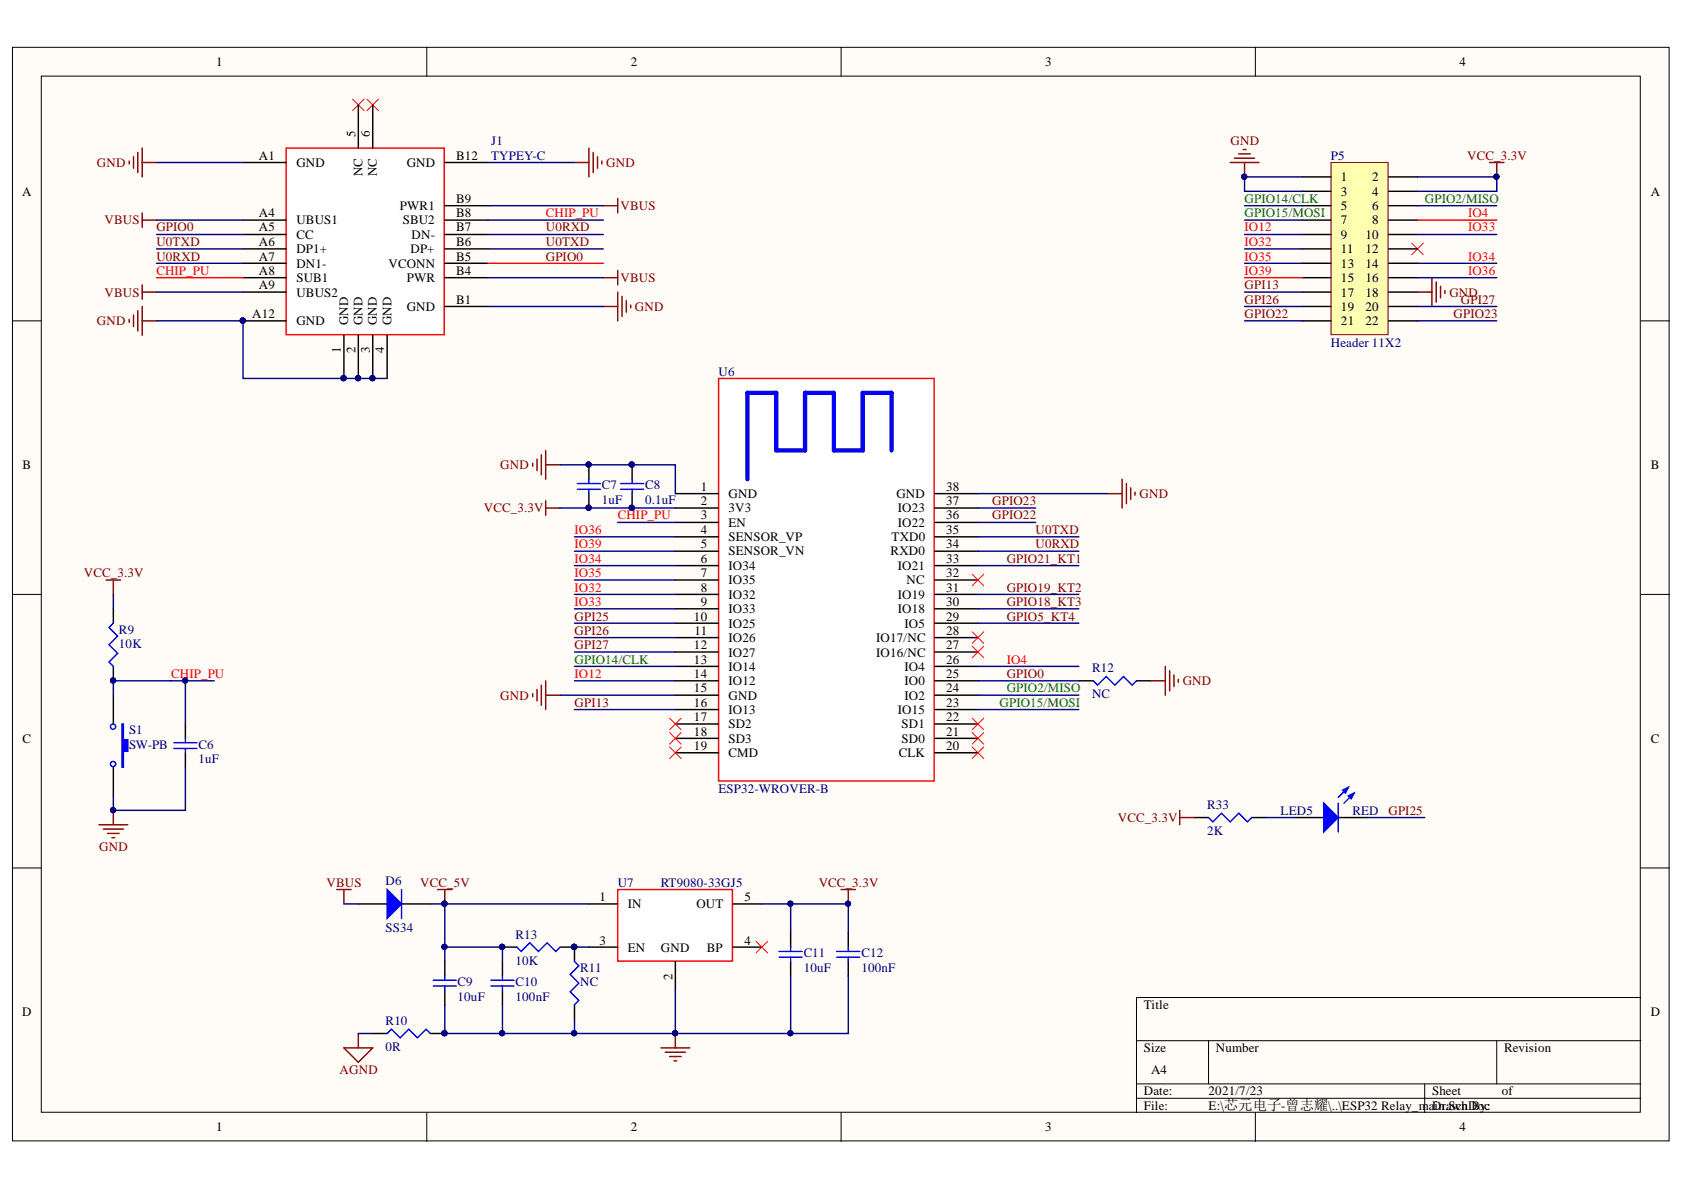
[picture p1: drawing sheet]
<svg xmlns="http://www.w3.org/2000/svg" width="297mm" height="210mm" viewBox="0 0 297 210" stroke-linecap="round" stroke-linejoin="round" font-family="sans-serif">
<defs><g id="words">
<g font-size="2.3">
<text x="38.2" y="11.7">1</text>
<text x="111.2" y="11.7">2</text>
<text x="184.3" y="11.7">3</text>
<text x="257.4" y="11.7">4</text>
<text x="45.7" y="28.1">A1</text>
<text x="52.3" y="29.4">GND</text>
<text x="62.7" y="24.1" transform="rotate(-90 62.7 24.1)">5</text>
<text x="65.2" y="24.1" transform="rotate(-90 65.2 24.1)">6</text>
<text x="71.7" y="29.4">GND</text>
<text x="80.5" y="28.1">B12</text>
<text x="3.9" y="34.5">A</text>
<text x="64" y="31.1" transform="rotate(-90 64 31.1)">NC</text>
<text x="66.5" y="31.1" transform="rotate(-90 66.5 31.1)">NC</text>
<text x="80.5" y="35.8">B9</text>
<text x="236.5" y="32">1</text>
<text x="236.5" y="34.5">3</text>
<text x="242" y="32">2</text>
<text x="242" y="34.5">4</text>
<text x="291.2" y="34.5">A</text>
<text x="45.7" y="38.3">A4</text>
<text x="45.7" y="40.8">A5</text>
<text x="52.3" y="39.6">UBUS1</text>
<text x="70.6" y="37">PWR1</text>
<text x="71.1" y="39.6">SBU2</text>
<text x="80.5" y="40.8">B7</text>
<text x="80.5" y="38.3">B8</text>
<text x="236.5" y="37">5</text>
<text x="236.5" y="39.6">7</text>
<text x="242" y="37">6</text>
<text x="242" y="39.6">8</text>
<text x="45.7" y="43.4">A6</text>
<text x="45.7" y="46">A7</text>
<text x="52.3" y="42.1">CC</text>
<text x="52.3" y="44.7">DP1+</text>
<text x="52.3" y="47.2">DN1-</text>
<text x="68.5" y="47.2">VCONN</text>
<text x="72.4" y="44.7">DP+</text>
<text x="72.6" y="42.1">DN-</text>
<text x="80.5" y="46">B5</text>
<text x="80.5" y="43.4">B6</text>
<text x="236.5" y="42.1">9</text>
<text x="236.5" y="44.7">11</text>
<text x="236.5" y="47.2">13</text>
<text x="240.8" y="42.1">10</text>
<text x="240.8" y="44.7">12</text>
<text x="240.8" y="47.2">14</text>
<text x="45.7" y="48.5">A8</text>
<text x="45.7" y="51.1">A9</text>
<text x="52.3" y="49.8">SUB1</text>
<text x="52.3" y="52.3">UBUS2</text>
<text x="71.7" y="49.8">PWR</text>
<text x="80.5" y="53.6">B1</text>
<text x="80.5" y="48.5">B4</text>
<text x="236.5" y="49.8">15</text>
<text x="236.5" y="52.3">17</text>
<text x="240.8" y="49.8">16</text>
<text x="240.8" y="52.3">18</text>
<text x="44.5" y="56.1">A12</text>
<text x="52.3" y="57.4">GND</text>
<text x="61.4" y="57.4" transform="rotate(-90 61.4 57.4)">GND</text>
<text x="64" y="57.4" transform="rotate(-90 64 57.4)">GND</text>
<text x="66.5" y="57.4" transform="rotate(-90 66.5 57.4)">GND</text>
<text x="69" y="57.4" transform="rotate(-90 69 57.4)">GND</text>
<text x="71.7" y="54.9">GND</text>
<text x="236.5" y="54.9">19</text>
<text x="236.5" y="57.4">21</text>
<text x="240.8" y="54.9">20</text>
<text x="240.8" y="57.4">22</text>
<text x="60.1" y="62.3" transform="rotate(-90 60.1 62.3)">1</text>
<text x="62.7" y="62.3" transform="rotate(-90 62.7 62.3)">2</text>
<text x="65.2" y="62.3" transform="rotate(-90 65.2 62.3)">3</text>
<text x="67.8" y="62.3" transform="rotate(-90 67.8 62.3)">4</text>
<text x="4" y="82.8">B</text>
<text x="291.2" y="82.8">B</text>
<text x="123.6" y="86.6">1</text>
<text x="123.6" y="89.1">2</text>
<text x="128.5" y="87.8">GND</text>
<text x="158.1" y="87.8">GND</text>
<text x="166.9" y="86.6">38</text>
<text x="166.9" y="89.1">37</text>
<text x="123.6" y="91.6">3</text>
<text x="123.6" y="94.2">4</text>
<text x="128.5" y="90.4">3V3</text>
<text x="128.5" y="92.9">EN</text>
<text x="128.5" y="95.4">SENSOR_VP</text>
<text x="157.3" y="95.4">TXD0</text>
<text x="158.4" y="90.4">IO23</text>
<text x="158.4" y="92.9">IO22</text>
<text x="166.9" y="91.6">36</text>
<text x="166.9" y="94.2">35</text>
<text x="123.6" y="96.7">5</text>
<text x="123.6" y="99.2">6</text>
<text x="123.6" y="101.8">7</text>
<text x="128.5" y="98">SENSOR_VN</text>
<text x="128.5" y="100.5">IO34</text>
<text x="157.1" y="98">RXD0</text>
<text x="158.4" y="100.5">IO21</text>
<text x="166.9" y="96.7">34</text>
<text x="166.9" y="99.2">33</text>
<text x="166.9" y="101.8">32</text>
<text x="123.6" y="104.4">8</text>
<text x="123.6" y="106.9">9</text>
<text x="128.5" y="103">IO35</text>
<text x="128.5" y="105.7">IO32</text>
<text x="158.4" y="105.7">IO19</text>
<text x="159.9" y="103">NC</text>
<text x="166.9" y="104.4">31</text>
<text x="166.9" y="106.9">30</text>
<text x="122.4" y="109.5">10</text>
<text x="122.5" y="112">11</text>
<text x="128.5" y="108.2">IO33</text>
<text x="128.5" y="110.7">IO25</text>
<text x="128.5" y="113.3">IO26</text>
<text x="154.6" y="113.3">IO17/NC</text>
<text x="158.4" y="108.2">IO18</text>
<text x="159.5" y="110.7">IO5</text>
<text x="166.9" y="109.5">29</text>
<text x="166.9" y="112">28</text>
<text x="122.4" y="114.5">12</text>
<text x="122.4" y="117.1">13</text>
<text x="122.4" y="119.6">14</text>
<text x="128.5" y="115.8">IO27</text>
<text x="128.5" y="118.3">IO14</text>
<text x="154.6" y="115.8">IO16/NC</text>
<text x="159.5" y="118.3">IO4</text>
<text x="166.9" y="114.5">27</text>
<text x="166.9" y="117.1">26</text>
<text x="166.9" y="119.6">25</text>
<text x="122.4" y="122.1">15</text>
<text x="122.4" y="124.7">16</text>
<text x="128.5" y="120.9">IO12</text>
<text x="128.5" y="123.4">GND</text>
<text x="128.5" y="125.9">IO13</text>
<text x="158.4" y="125.9">IO15</text>
<text x="159.5" y="120.9">IO0</text>
<text x="159.5" y="123.4">IO2</text>
<text x="166.9" y="122.1">24</text>
<text x="166.9" y="124.7">23</text>
<text x="4" y="131">C</text>
<text x="122.4" y="127.2">17</text>
<text x="122.4" y="129.7">18</text>
<text x="128.5" y="128.5">SD2</text>
<text x="128.5" y="131">SD3</text>
<text x="159" y="128.5">SD1</text>
<text x="159" y="131">SD0</text>
<text x="166.9" y="127.2">22</text>
<text x="166.9" y="129.7">21</text>
<text x="291.2" y="131">C</text>
<text x="122.4" y="132.3">19</text>
<text x="128.5" y="133.6">CMD</text>
<text x="158.5" y="133.6">CLK</text>
<text x="166.9" y="132.3">20</text>
<text x="105.7" y="158.9">1</text>
<text x="110.7" y="160.2">IN</text>
<text x="122.8" y="160.2">OUT</text>
<text x="131.3" y="158.9">5</text>
<text x="105.7" y="166.6">3</text>
<text x="110.7" y="167.9">EN</text>
<text x="116.6" y="167.9">GND</text>
<text x="124.7" y="167.9">BP</text>
<text x="131.3" y="166.6">4</text>
<text x="118.6" y="172.8" transform="rotate(-90 118.6 172.8)">2</text>
<text x="3.9" y="179.3">D</text>
<text x="201.8" y="178">Title</text>
<text x="291.2" y="179.3">D</text>
<text x="201.8" y="185.6">Size</text>
<text x="214.5" y="185.6">Number</text>
<text x="265.3" y="185.6">Revision</text>
<text x="203" y="189.4">A4</text>
<text x="201.8" y="193.2">Date:</text>
<text x="201.8" y="195.8">File:</text>
<text x="213.2" y="193.2">2021/7/23</text>
<text x="213.2" y="195.8">E:\芯元电子-曾志耀\..\ESP32 Relay_main.SchDoc</text>
<text x="252.6" y="193.2">Sheet</text>
<text x="252.6" y="195.8">Drawn By:</text>
<text x="264.9" y="193.2">of</text>
<text x="38.2" y="199.6">1</text>
<text x="111.2" y="199.6">2</text>
<text x="184.3" y="199.6">3</text>
<text x="257.4" y="199.6">4</text>
</g>
<g font-size="2.3" fill="#800000">
<text x="17.1" y="29.4">GND</text>
<text x="106.9" y="29.4">GND</text>
<text x="217.1" y="25.6">GND</text>
<text x="258.8" y="28.1">VCC_3.3V</text>
<text x="18.4" y="39.6">VBUS</text>
<text x="27.6" y="40.8">GPIO0</text>
<text x="96.3" y="40.8">U0RXD</text>
<text x="109.5" y="37">VBUS</text>
<text x="27.6" y="43.4">U0TXD</text>
<text x="27.6" y="46">U0RXD</text>
<text x="96.3" y="43.4">U0TXD</text>
<text x="96.3" y="46">GPIO0</text>
<text x="18.4" y="52.3">VBUS</text>
<text x="109.5" y="49.8">VBUS</text>
<text x="219.5" y="53.6">GPI26</text>
<text x="219.5" y="51.1">GPI13</text>
<text x="255.6" y="52.3">GND</text>
<text x="257.7" y="53.6">GPI27</text>
<text x="17.1" y="57.4">GND</text>
<text x="112" y="54.9">GND</text>
<text x="219.5" y="56.1">GPIO22</text>
<text x="256.4" y="56.1">GPIO23</text>
<text x="88.2" y="82.8">GND</text>
<text x="175" y="89.1">GPIO23</text>
<text x="201" y="87.8">GND</text>
<text x="85.4" y="90.4">VCC_3.3V</text>
<text x="175" y="91.6">GPIO22</text>
<text x="182.6" y="94.2">U0TXD</text>
<text x="14.8" y="101.8">VCC_3.3V</text>
<text x="177.6" y="99.2">GPIO21_KT1</text>
<text x="182.6" y="96.7">U0RXD</text>
<text x="177.6" y="106.9">GPIO18_KT3</text>
<text x="177.6" y="104.4">GPIO19_KT2</text>
<text x="101.3" y="109.5">GPI25</text>
<text x="101.3" y="112">GPI26</text>
<text x="177.6" y="109.5">GPIO5_KT4</text>
<text x="101.3" y="114.5">GPI27</text>
<text x="177.6" y="119.6">GPIO0</text>
<text x="88.2" y="123.4">GND</text>
<text x="101.3" y="124.7">GPI13</text>
<text x="208.6" y="120.9">GND</text>
<text x="244.9" y="143.7">GPI25</text>
<text x="197.2" y="145">VCC_3.3V</text>
<text x="17.5" y="150">GND</text>
<text x="57.6" y="156.4">VBUS</text>
<text x="74.1" y="156.4">VCC_5V</text>
<text x="144.4" y="156.4">VCC_3.3V</text>
<text x="59.9" y="189.4">AGND</text>
</g>
<g font-size="2.3" fill="#000080">
<text x="86.6" y="25.6">J1</text>
<text x="86.6" y="28.1">TYPEY-C</text>
<text x="234.8" y="28.1">P5</text>
<text x="234.8" y="61.2">Header 11X2</text>
<text x="126.7" y="66.3">U6</text>
<text x="106.2" y="86.3">C7</text>
<text x="106.2" y="88.8">1uF</text>
<text x="113.8" y="86.3">C8</text>
<text x="113.8" y="88.8">0.1uF</text>
<text x="21" y="111.7">R9</text>
<text x="21" y="114.3">10K</text>
<text x="192.6" y="118.6">R12</text>
<text x="192.6" y="123.2">NC</text>
<text x="22.8" y="129.5">S1</text>
<text x="22.8" y="132">SW-PB</text>
<text x="35" y="132">C6</text>
<text x="35" y="134.6">1uF</text>
<text x="126.7" y="139.9">ESP32-WROVER-B</text>
<text x="212.9" y="142.7">R33</text>
<text x="225.9" y="143.7">LED5</text>
<text x="238.6" y="143.7">RED</text>
<text x="212.9" y="147.2">2K</text>
<text x="68" y="156.1">D6</text>
<text x="109" y="156.4">U7</text>
<text x="116.6" y="156.4">RT9080-33GJ5</text>
<text x="68" y="164.3">SS34</text>
<text x="90.9" y="165.6">R13</text>
<text x="80.7" y="174">C9</text>
<text x="90.9" y="170.2">10K</text>
<text x="90.9" y="174">C10</text>
<text x="102.4" y="174">NC</text>
<text x="102.4" y="171.4">R11</text>
<text x="141.8" y="168.9">C11</text>
<text x="141.8" y="171.4">10uF</text>
<text x="151.9" y="168.9">C12</text>
<text x="151.9" y="171.4">100nF</text>
<text x="80.7" y="176.5">10uF</text>
<text x="90.9" y="176.5">100nF</text>
<text x="68" y="185.4">0R</text>
<text x="68" y="180.8">R10</text>
</g>
<g font-size="2.3" fill="#008000">
<text x="219.5" y="35.8">GPIO14/CLK</text>
<text x="251.3" y="35.8">GPIO2/MISO</text>
<text x="219.5" y="38.3">GPIO15/MOSI</text>
<text x="101.3" y="117.1">GPIO14/CLK</text>
<text x="176.3" y="124.7">GPIO15/MOSI</text>
<text x="177.6" y="122.1">GPIO2/MISO</text>
</g>
<g font-size="2.3" fill="#f00">
<text x="96.3" y="38.3">CHIP_PU</text>
<text x="219.5" y="40.8">IO12</text>
<text x="258.9" y="40.8">IO33</text>
<text x="258.9" y="38.3">IO4</text>
<text x="219.5" y="46">IO35</text>
<text x="219.5" y="43.4">IO32</text>
<text x="258.9" y="46">IO34</text>
<text x="27.6" y="48.5">CHIP_PU</text>
<text x="219.5" y="48.5">IO39</text>
<text x="258.9" y="48.5">IO36</text>
<text x="101.3" y="94.2">IO36</text>
<text x="109" y="91.6">CHIP_PU</text>
<text x="101.3" y="99.2">IO34</text>
<text x="101.3" y="96.7">IO39</text>
<text x="101.3" y="101.8">IO35</text>
<text x="101.3" y="106.9">IO33</text>
<text x="101.3" y="104.4">IO32</text>
<text x="30.2" y="119.6">CHIP_PU</text>
<text x="101.3" y="119.6">IO12</text>
<text x="177.6" y="117.1">IO4</text>
</g>
</g></defs>
<g fill="#fffcf8" stroke="#000" stroke-width=".18">
<path d="M2.2 8.3h292.2v192.9h-292.2z"/>
<path d="M7.3 13.4h282v182.8h-282z"/>
</g>
<g fill="none" stroke="#000" stroke-width=".18">
<path d="M75.3 8.3v5.1M148.4 8.3v5.1M221.4 8.3v5.1M2.2 56.6h5.1M289.4 56.6h5.1M2.2 104.8h5.1M289.4 104.8h5.1M2.2 153.1h5.1M289.4 153.1h5.1M289.4 176h-88.9v20.3M75.3 196.3v5M148.4 196.3v5"/>
<path d="M200.5 183.6h88.9M200.5 191.2h88.9M200.5 193.7h88.9M213.2 183.6v7.6M221.4 196.3v5M251.3 191.2v5.1M264 183.6v7.6"/>
</g>
<path d="M126.8 66.8h38v71h-38z" fill="#fff" stroke="#f00" stroke-width=".25"/>
<g fill="none" stroke="#000" stroke-width=".25">
<path d="M103.9 82v2.5M103.9 87.1v2.5M111.5 82v2.5M111.5 87.1v2.5M119.1 87.1h7.7M119.1 89.6h7.7M119.1 92.1h7.7M119.1 94.7h7.7M119.1 97.2h7.7M119.1 99.8h7.7M164.9 87.1h7.6M164.9 89.6h7.6"/>
<path d="M164.9 92.1h7.6M164.9 94.7h7.6M164.9 97.2h7.6M164.9 99.8h7.6M20 107.4v2.5M20 117.5v2.6M119.1 102.3h7.7M119.1 104.8h7.7M119.1 107.4h7.7M119.1 109.9h7.7M119.1 112.5h7.7M119.1 115h7.7"/>
<path d="M119.1 117.5h7.7M164.9 102.3h7.6M164.9 104.8h7.6M164.9 107.4h7.6M164.9 109.9h7.6M164.9 112.5h7.6M164.9 115h7.6M164.9 117.5h7.6M20 122.6v5.1M20 135.3v5.1M32.7 127.7v2.5M32.7 132.8v2.5"/>
<path d="M119.1 120.1h7.7M119.1 122.6h7.7M119.1 125.2h7.7M119.1 127.7h7.7M119.1 130.2h7.7M119.1 132.8h7.7M164.9 120.1h7.6M164.9 122.6h7.6M164.9 125.2h7.6M164.9 127.7h7.6M164.9 130.2h7.6M164.9 132.8h7.6"/>
</g>
<path d="M157.3 79.5v-10.2h-5.1v10.2h-5.1v-10.2h-5.1v10.2h-5.1v-10.2h-5.1v15.2" fill="none" stroke="#00f" stroke-width=".76"/>
<g fill="#000080" stroke="#000080" stroke-width=".18">
<circle cx="103.8" cy="89.6" r=".46"/>
<circle cx="103.8" cy="81.9" r=".46"/>
<circle cx="111.4" cy="89.6" r=".46"/>
<circle cx="111.4" cy="81.9" r=".46"/>
<circle cx="19.9" cy="120" r=".46"/>
<circle cx="19.9" cy="142.9" r=".46"/>
</g>
<g fill="none" stroke="#00f" stroke-width=".25">
<path d="M101.8 85.3h4.1M101.8 86.3h4.1M103.9 84.5v.8M103.9 86.3v.8M109.5 85.3h4M109.5 86.3h4M111.5 84.5v.8M111.5 86.3v.8M20 109.9l-.8 .8 1.6 1.5-1.6 1.5 1.6 1.6-1.6 1.5 .8 .7M30.7 131h4M30.7 132h4M32.7 130.2v.8"/>
<path d="M32.7 132v.8"/>
</g>
<g fill="none" stroke="#800000" stroke-width=".25">
<path d="M96.2 79.5v5M94 81.7v.5M94.7 81v2M95.5 80.2v3.6M96.2 88.3v2.6M96.2 89.6h2.6M96.2 82h2.6M18.7 102.3h2.6M20 102.3v2.5M17.5 145.5h5M18.2 146.2h3.6M19 147h2"/>
<path d="M19.7 147.8h.5M20 142.9v2.6"/>
</g>
<path d="M21.5 127.7h.3v2.8h.7v2h-.7v2.8h-.3z" fill-rule="evenodd" fill="#00f"/>
<g fill="none" stroke="#00f" stroke-width=".25">
<path d="M21.5 127.7h.3v2.8h.7v2h-.7v2.8h-.3zM192.8 120.1l.8 .7 1.5-1.5 1.6 1.5 1.5-1.5 1.5 1.5 .8-.7"/>
<circle cx="19.9" cy="128.2" r=".46"/>
<circle cx="19.9" cy="134.8" r=".46"/>
</g>
<g fill="none" stroke="#800000" stroke-width=".25">
<path d="M22.8 28.4v.5M23.6 27.6v2.1M24.3 26.9v3.5M25.1 26.1v5.1M25.1 28.7h2.5M101.3 28.7h2.6M103.9 26.1v5.1M104.6 26.9v3.5M105.4 27.6v2.1M106.2 28.4v.5M22.8 56.3v.6M23.6 55.6v2"/>
<path d="M24.3 54.8v3.6M25.1 54.1v5M25.1 56.6h2.5M106.4 54.1h2.6M109 51.5v5.1M109.7 52.3v3.5M110.5 53v2.1M111.2 53.8v.5M195.4 87.1h2.5M197.9 84.5v5.1M198.7 85.3v3.5M199.4 86.1v2"/>
<path d="M200.2 86.8v.5M205.5 117.5v5.1M206.3 118.3v3.6M207.1 119.1v2M207.8 119.8v.5M94 122.4v.5M94.7 121.6v2M95.5 120.8v3.6M96.2 120.1v5.1M96.2 122.6h2.6M203 120.1h2.5"/>
</g>
<path d="M62.2 17.5l2 2M64.2 17.5l-2 2M64.7 17.5l2.1 2M66.8 17.5l-2.1 2M171.5 114l2 2M171.5 111.4l2 2.1M171.5 101.3l2 2M173.5 114l-2 2M173.5 111.4l-2 2.1M173.5 101.3l-2 2" fill="none" stroke="#f00" stroke-width=".18"/>
<path d="M190.3 120.1h2.5M200.5 120.1h2.5" fill="none" stroke="#000" stroke-width=".25"/>
<path d="M50.5 26.1h27.9v32.9h-27.9z" fill="#fff" stroke="#f00" stroke-width=".25"/>
<g fill="none" stroke="#000" stroke-width=".25">
<path d="M63.2 18.5v7.6M65.7 18.5v7.6M42.9 28.7h7.6M42.9 38.8h7.6M78.5 28.7h7.6M78.5 38.8h7.6M78.5 36.3h7.6M42.9 41.4h7.6M42.9 43.9h7.6M42.9 46.4h7.6M42.9 49h7.6M42.9 51.5h7.6"/>
<path d="M42.9 56.6h7.6M60.7 59.1v7.7M63.2 59.1v7.7M65.7 59.1v7.7M68.3 59.1v7.7M78.5 41.4h7.6M78.5 43.9h7.6M78.5 46.4h7.6M78.5 49h7.6M78.5 54.1h7.6"/>
</g>
<g fill="#000080" stroke="#000080" stroke-width=".18">
<circle cx="42.8" cy="56.5" r=".46"/>
<circle cx="60.6" cy="66.7" r=".46"/>
<circle cx="63.2" cy="66.7" r=".46"/>
<circle cx="65.7" cy="66.7" r=".46"/>
<circle cx="219.5" cy="31.2" r=".47"/>
</g>
<g fill="none" stroke="#f00" stroke-width=".18">
<path d="M249 42.9l2 2M251 42.9l-2 2M118.1 126.7l2 2M118.1 129.2l2 2.1M118.1 131.8l2 2M120.1 126.7l-2 2M120.1 129.2l-2 2.1M120.1 131.8l-2 2M171.5 126.7l2 2M171.5 129.2l2 2.1M171.5 131.8l2 2M173.5 126.7l-2 2"/>
<path d="M173.5 129.2l-2 2.1M173.5 131.8l-2 2"/>
</g>
<path d="M217 28.7h5.1M217.7 27.9h3.6M218.5 27.1h2M219.3 26.4h.5M219.5 28.7v2.5" fill="none" stroke="#800000" stroke-width=".25"/>
<path d="M234.8 28.7h10v30.3h-10z" fill="#ffffb0" stroke="#800000" stroke-width=".18"/>
<g fill="none" stroke="#000" stroke-width=".25">
<path d="M229.7 31.2h5.1M229.7 33.7h5.1M229.7 36.3h5.1M229.7 38.8h5.1M244.9 31.2h5.1M244.9 33.7h5.1M244.9 36.3h5.1M244.9 38.8h5.1M229.7 41.4h5.1M229.7 43.9h5.1M229.7 46.4h5.1M229.7 49h5.1"/>
<path d="M229.7 51.5h5.1M229.7 54.1h5.1M229.7 56.6h5.1M244.9 41.4h5.1M244.9 43.9h5.1M244.9 46.4h5.1M244.9 49h5.1M244.9 51.5h5.1M244.9 54.1h5.1M244.9 56.6h5.1M78.5 169.6v2.5M78.5 174.7v2.5"/>
<path d="M88.6 167.1h2.6M88.6 169.6v2.5M88.6 174.7v2.5M98.8 167.1h2.5v2.5M101.3 177.2v2.6M139.5 164.5v2.6M139.5 169.6v2.5M149.6 164.5v2.6M149.6 169.6v2.5"/>
</g>
<g fill="none" stroke="#800000" stroke-width=".25">
<path d="M25.1 37.6v2.5M25.1 38.8h2.5M106.4 36.3h2.6M109 35v2.6M262.7 28.7h2.6M264 28.7v2.5M25.1 50.2v2.6M25.1 51.5h2.5M106.4 49h2.6M109 47.7v2.5M77.2 156.9h2.5M78.5 156.9v2.5"/>
<path d="M148.4 156.9h2.5M149.6 156.9v2.5M116.6 184.8h5.1M117.3 185.6h3.6M118.1 186.4h2M118.9 187.1h.5M119.1 182.3v2.5"/>
</g>
<g fill="#000080" stroke="#000080" stroke-width=".18">
<circle cx="263.9" cy="31.2" r=".47"/>
<circle cx="78.4" cy="159.4" r=".46"/>
<circle cx="101.3" cy="167" r=".46"/>
<circle cx="88.6" cy="167" r=".46"/>
<circle cx="149.6" cy="159.4" r=".46"/>
<circle cx="119.1" cy="182.2" r=".46"/>
</g>
<g fill="none" stroke="#00f" stroke-width=".25">
<path d="M76.4 172.9h4.1M76.4 173.9h4.1M78.5 172.1v.8M78.5 173.9v.8M86.6 172.9h4.1M86.6 173.9h4.1M88.6 172.1v.8M88.6 173.9v.8M91.2 167.1l.7 .7 1.6-1.5 1.5 1.5 1.5-1.5 1.5 1.5 .8-.7M101.3 169.6l.8 .8-1.5 1.5 1.5 1.5-1.5 1.5 1.5 1.6-.8 .7M137.4 167.8h4.1M137.4 168.8h4.1"/>
<path d="M139.5 167.1v.7M139.5 168.8v.8M147.6 167.8h4.1M147.6 168.8h4.1M149.6 167.1v.7M149.6 168.8v.8"/>
</g>
<path d="M109 156.9h20.2v12.6h-20.2z" fill="#fff" stroke="#f00" stroke-width=".25"/>
<path d="M63.2 159.4h5.1M70.8 159.4h5.1M103.9 159.4h5.1M129.3 159.4h5.1M103.9 167.1h5.1M119.1 169.6v5.1M129.3 167.1h5.1M65.7 182.3h2.6M75.9 182.3h2.6" fill="none" stroke="#000" stroke-width=".25"/>
<path d="M133.4 166l2 2.1M135.4 166l-2 2.1" fill="none" stroke="#f00" stroke-width=".18"/>
<circle cx="78.4" cy="182.2" r=".46" fill="#000080" stroke="#000080" stroke-width=".18"/>
<path d="M68.3 182.3l.8-.8 1.5 1.6 1.5-1.6 1.5 1.6 1.6-1.6 .7 .8" fill="none" stroke="#00f" stroke-width=".25"/>
<path d="M60.7 184.8h5l-2.5 2.6zM63.2 182.3v2.5" fill="none" stroke="#800000" stroke-width=".25"/>
<path d="M68.3 156.9l2.5 2.5-2.5 2.6z" fill="#00f"/>
<path d="M68.3 156.9l2.5 2.5-2.5 2.6zM70.8 156.9v5.1M213.2 144.2l.7 .8 1.6-1.6 1.5 1.6 1.5-1.6 1.5 1.6 .8-.8" fill="none" stroke="#00f" stroke-width=".25"/>
<path d="M59.4 156.9h2.5M60.7 156.9v2.5" fill="none" stroke="#800000" stroke-width=".25"/>
<path d="M210.6 144.2h2.6M220.8 144.2h2.5M228.4 144.2h5.1M236.1 144.2h5" fill="none" stroke="#000" stroke-width=".25"/>
<path d="M233.5 141.7l2.6 2.5-2.6 2.5z" fill="#00f"/>
<path d="M237.8 138.9l-1.7 1.8M238.8 139.9l-1.7 1.8M233.5 141.7l2.6 2.5-2.6 2.5z" fill="none" stroke="#00f" stroke-width=".25"/>
<path d="M237.8 140.4l1-.5-.5 1z" fill="#00f"/>
<path d="M237.8 140.4l1-.5-.5 1z" fill="none" stroke="#00f" stroke-width=".25"/>
<path d="M236.8 139.4l1-.5-.5 1z" fill="#00f"/>
<path d="M236.8 139.4l1-.5-.5 1zM236.1 141.7v5" fill="none" stroke="#00f" stroke-width=".25"/>
<path d="M250 51.5h2.6M252.6 49v5.1M253.3 49.7v3.6M254.1 50.5v2M254.9 51.3v.5M208.1 142.9v2.6M208.1 144.2h2.5" fill="none" stroke="#800000" stroke-width=".25"/>
<g fill="none" stroke="#000080" stroke-width=".25">
<path d="M27.6 28.7h15.3M27.6 38.8h15.3M86.1 28.7h15.2M86.1 38.8h20.3M86.1 36.3h20.3M219.5 38.8h10.2M219.5 36.3h10.2M229.7 31.2h-10.2v2.5h10.2M250 31.2h14v2.5h-14M250 36.3h14M27.6 56.6h15.3v10.2h25.4M27.6 41.4h15.3"/>
<path d="M27.6 43.9h15.3M27.6 46.4h15.3M27.6 51.5h15.3M86.1 41.4h20.3M86.1 43.9h20.3M86.1 54.1h20.3M86.1 49h20.3M219.5 41.4h10.2M219.5 43.9h10.2M219.5 46.4h10.2M219.5 51.5h10.2M219.5 54.1h10.2"/>
<path d="M219.5 56.6h10.2M250 41.4h14M250 46.4h14M250 54.1h14M250 49h14M250 56.6h14M98.8 89.6h20.3M98.8 82h20.3v5.1M101.3 99.8h17.8M101.3 97.2h17.8M101.3 94.7h17.8M109 92.1h10.1"/>
<path d="M172.5 92.1h10.2M172.5 99.8h17.8M172.5 97.2h17.8M172.5 89.6h10.2M172.5 87.1h22.9M172.5 94.7h17.8M20 104.8v2.6M101.3 102.3h17.8M101.3 115h17.8M101.3 117.5h17.8M101.3 109.9h17.8M101.3 107.4h17.8"/>
<path d="M101.3 104.8h17.8M101.3 112.5h17.8M172.5 117.5h17.8M172.5 109.9h17.8M172.5 107.4h17.8M172.5 104.8h17.8M32.7 135.3v7.6h-12.7v-2.5M32.7 120.1v7.6M37.8 120.1h-17.8v2.5M98.8 122.6h20.3M101.3 120.1h17.8M101.3 125.2h17.8"/>
<path d="M172.5 120.1h17.8M172.5 125.2h17.8M172.5 122.6h17.8M60.7 159.4h2.5M75.9 159.4h28M78.5 159.4v10.2M134.4 159.4h15.2v5.1M139.5 159.4v5.1M223.3 144.2h5.1M241.1 144.2h10.2M78.5 177.2v5.1h10.1v-5.1M78.5 167.1h10.1v2.5"/>
<path d="M101.3 179.8v2.5M101.3 167.1h2.6M119.1 174.7v7.6M139.5 172.1v10.2h10.1v-10.2M63.2 182.3h2.5M88.6 182.3h50.9"/>
</g>
<g fill="#000080" stroke="#000080" stroke-width=".18">
<circle cx="111.4" cy="89.6" r=".46"/>
<circle cx="103.8" cy="89.6" r=".46"/>
<circle cx="111.4" cy="81.9" r=".46"/>
<circle cx="103.8" cy="81.9" r=".46"/>
<circle cx="19.9" cy="142.9" r=".46"/>
<circle cx="42.8" cy="56.5" r=".46"/>
<circle cx="60.6" cy="66.7" r=".46"/>
<circle cx="63.2" cy="66.7" r=".46"/>
<circle cx="65.7" cy="66.7" r=".46"/>
<circle cx="219.5" cy="31.2" r=".47"/>
<circle cx="263.9" cy="31.2" r=".47"/>
<circle cx="88.6" cy="182.2" r=".46"/>
<circle cx="78.4" cy="182.2" r=".46"/>
<circle cx="139.4" cy="182.2" r=".46"/>
<circle cx="139.4" cy="159.4" r=".46"/>
<circle cx="101.3" cy="182.2" r=".46"/>
<circle cx="88.6" cy="167" r=".46"/>
<circle cx="78.4" cy="167" r=".46"/>
<circle cx="101.3" cy="167" r=".46"/>
<circle cx="78.4" cy="159.4" r=".46"/>
<circle cx="119.1" cy="182.2" r=".46"/>
<circle cx="149.6" cy="159.4" r=".46"/>
<circle cx="19.9" cy="120" r=".46"/>
<circle cx="32.7" cy="120" r=".46"/>
</g>
<path d="M250 38.8h14M27.6 49h15.3M86.1 46.4h20.3M219.5 49h10.2" fill="none" stroke="#f00" stroke-width=".25"/>
<use href="#words"/>
</svg>
